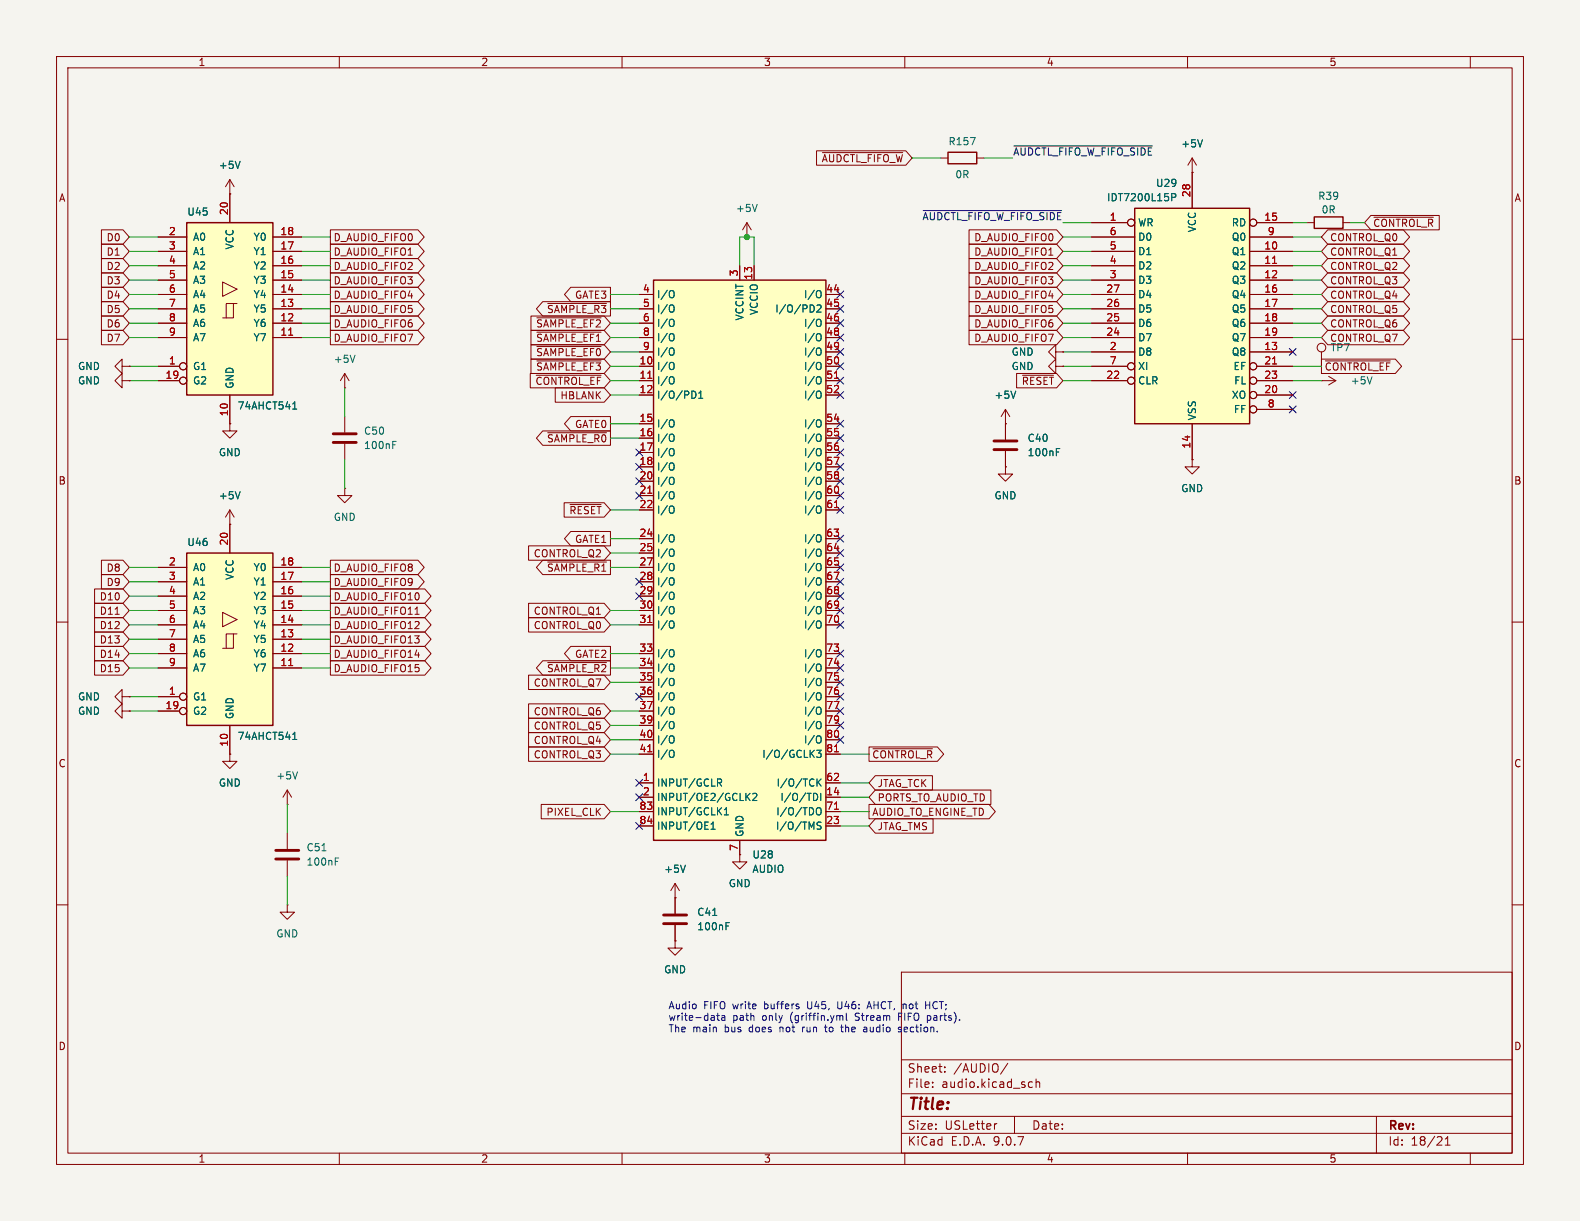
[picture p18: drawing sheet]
<svg xmlns="http://www.w3.org/2000/svg" width="279mm" height="216mm" viewBox="0 0 279 216" stroke-linecap="round" stroke-linejoin="round" font-family="sans-serif">
<defs><g id="words">
<text font-size="2.8" fill="#840000" x="160.4" y="196.8">Title:</text>
<g font-size="2.1" fill="#840000">
<text x="160.4" y="189.9">Sheet:</text>
<text x="168.6" y="189.9">/AUDIO/</text>
<text x="160.4" y="192.6">File:</text>
<text x="166.5" y="192.6">audio.kicad_sch</text>
<text x="160.4" y="202.8">KiCad</text>
<text x="160.4" y="200">Size:</text>
<text x="167.1" y="200">USLetter</text>
<text x="168.1" y="202.8">E.D.A.</text>
<text x="175.7" y="202.8">9.0.7</text>
<text x="182.4" y="200">Date:</text>
<text x="245.4" y="200.2">Rev:</text>
<text x="245.4" y="202.8">Id:</text>
<text x="249.5" y="202.8">18/21</text>
</g>
<g font-size="1.8" fill="#840000">
<text x="35" y="11.9">1</text>
<text x="85" y="11.9">2</text>
<text x="135" y="11.9">3</text>
<text x="185" y="11.9">4</text>
<text x="235" y="11.9">5</text>
<text x="145.2" y="28.9">~{AUDCTL_FIFO_W}</text>
<text x="10.3" y="35.9">A</text>
<text x="267.7" y="35.9">A</text>
<text x="242.7" y="40.3">~{CONTROL_R}</text>
<text x="18.7" y="45.4">D1</text>
<text x="18.7" y="42.9">D0</text>
<text x="18.7" y="47.9">D2</text>
<text x="58.9" y="45.4">D_AUDIO_FIFO1</text>
<text x="58.9" y="47.9">D_AUDIO_FIFO2</text>
<text x="58.9" y="42.9">D_AUDIO_FIFO0</text>
<text x="172.2" y="45.4">D_AUDIO_FIFO1</text>
<text x="172.2" y="47.9">D_AUDIO_FIFO2</text>
<text x="172.2" y="42.9">D_AUDIO_FIFO0</text>
<text x="235.1" y="47.9">CONTROL_Q2</text>
<text x="235.1" y="42.9">CONTROL_Q0</text>
<text x="235.1" y="45.4">CONTROL_Q1</text>
<text x="18.7" y="50.5">D3</text>
<text x="18.7" y="53">D4</text>
<text x="58.9" y="53">D_AUDIO_FIFO4</text>
<text x="58.9" y="50.5">D_AUDIO_FIFO3</text>
<text x="101.6" y="53">GATE3</text>
<text x="172.2" y="50.5">D_AUDIO_FIFO3</text>
<text x="172.2" y="53">D_AUDIO_FIFO4</text>
<text x="235.1" y="50.5">CONTROL_Q3</text>
<text x="235.1" y="53">CONTROL_Q4</text>
<text x="18.7" y="55.6">D5</text>
<text x="18.7" y="58.1">D6</text>
<text x="58.9" y="58.1">D_AUDIO_FIFO6</text>
<text x="58.9" y="55.6">D_AUDIO_FIFO5</text>
<text x="94.7" y="58.1">~{SAMPLE_EF2}</text>
<text x="96.6" y="55.6">~{SAMPLE_R3}</text>
<text x="172.2" y="58.1">D_AUDIO_FIFO6</text>
<text x="172.2" y="55.6">D_AUDIO_FIFO5</text>
<text x="235.1" y="58.1">CONTROL_Q6</text>
<text x="235.1" y="55.6">CONTROL_Q5</text>
<text x="18.7" y="60.6">D7</text>
<text x="58.9" y="60.6">D_AUDIO_FIFO7</text>
<text x="94.7" y="65.7">~{SAMPLE_EF3}</text>
<text x="94.7" y="63.2">~{SAMPLE_EF0}</text>
<text x="94.7" y="60.6">~{SAMPLE_EF1}</text>
<text x="172.2" y="60.6">D_AUDIO_FIFO7</text>
<text x="234.2" y="65.7">~{CONTROL_EF}</text>
<text x="235.1" y="60.6">CONTROL_Q7</text>
<text x="94.6" y="68.3">~{CONTROL_EF}</text>
<text x="99" y="70.8">HBLANK</text>
<text x="180.6" y="68.3">~{RESET}</text>
<text x="101.6" y="75.9">GATE0</text>
<text x="96.6" y="78.4">~{SAMPLE_R0}</text>
<text x="10.3" y="85.9">B</text>
<text x="267.7" y="85.9">B</text>
<text x="100.6" y="91.1">~{RESET}</text>
<text x="18.7" y="101.3">D8</text>
<text x="58.9" y="101.3">D_AUDIO_FIFO8</text>
<text x="94.3" y="98.7">CONTROL_Q2</text>
<text x="96.6" y="101.3">~{SAMPLE_R1}</text>
<text x="101.6" y="96.2">GATE1</text>
<text x="17.5" y="106.4">D10</text>
<text x="18.7" y="103.8">D9</text>
<text x="58.9" y="103.8">D_AUDIO_FIFO9</text>
<text x="58.9" y="106.4">D_AUDIO_FIFO10</text>
<text x="17.5" y="108.9">D11</text>
<text x="17.5" y="111.4">D12</text>
<text x="17.5" y="114">D13</text>
<text x="58.9" y="108.9">D_AUDIO_FIFO11</text>
<text x="58.9" y="111.4">D_AUDIO_FIFO12</text>
<text x="58.9" y="114">D_AUDIO_FIFO13</text>
<text x="94.3" y="108.9">CONTROL_Q1</text>
<text x="94.3" y="111.4">CONTROL_Q0</text>
<text x="17.5" y="116.5">D14</text>
<text x="17.5" y="119.1">D15</text>
<text x="58.9" y="119.1">D_AUDIO_FIFO15</text>
<text x="58.9" y="116.5">D_AUDIO_FIFO14</text>
<text x="96.6" y="119.1">~{SAMPLE_R2}</text>
<text x="101.6" y="116.5">GATE2</text>
<text x="94.3" y="121.6">CONTROL_Q7</text>
<text x="94.3" y="129.2">CONTROL_Q5</text>
<text x="94.3" y="131.8">CONTROL_Q4</text>
<text x="94.3" y="126.7">CONTROL_Q6</text>
<text x="10.3" y="135.9">C</text>
<text x="94.3" y="134.3">CONTROL_Q3</text>
<text x="154.1" y="134.3">~{CONTROL_R}</text>
<text x="267.7" y="135.9">C</text>
<text x="155.1" y="139.4">JTAG_TCK</text>
<text x="155.1" y="141.9">PORTS_TO_AUDIO_TD</text>
<text x="96.5" y="144.5">PIXEL_CLK</text>
<text x="154.1" y="144.5">AUDIO_TO_ENGINE_TD</text>
<text x="155.1" y="147">JTAG_TMS</text>
<text x="10.3" y="185.9">D</text>
<text x="267.7" y="185.9">D</text>
<text x="35" y="205.8">1</text>
<text x="85" y="205.8">2</text>
<text x="135" y="205.8">3</text>
<text x="185" y="205.8">4</text>
<text x="235" y="205.8">5</text>
</g>
<g font-size="1.8" fill="#006464">
<text x="167.6" y="25.9">R157</text>
<text x="208.8" y="26.3">+5V</text>
<text x="38.6" y="30.1">+5V</text>
<text x="168.8" y="31.7">0R</text>
<text x="195.7" y="35.8">IDT7200L15P</text>
<text x="204.3" y="33.2">U29</text>
<text x="233" y="35.5">R39</text>
<text x="33" y="38.3">U45</text>
<text x="130" y="37.7">+5V</text>
<text x="201.2" y="40.2">WR</text>
<text x="211.7" y="41.2" transform="rotate(-90 211.7 41.2)">VCC</text>
<text x="217.7" y="40.2">RD</text>
<text x="233.6" y="37.9">0R</text>
<text x="34" y="42.8">A0</text>
<text x="34" y="45.3">A1</text>
<text x="34" y="47.9">A2</text>
<text x="41.5" y="44.2" transform="rotate(-90 41.5 44.2)">VCC</text>
<text x="44.7" y="42.8">Y0</text>
<text x="44.7" y="45.3">Y1</text>
<text x="44.7" y="47.9">Y2</text>
<text x="201.2" y="42.8">D0</text>
<text x="201.2" y="45.3">D1</text>
<text x="201.2" y="47.9">D2</text>
<text x="217.7" y="42.8">Q0</text>
<text x="217.7" y="45.3">Q1</text>
<text x="217.7" y="47.9">Q2</text>
<text x="34" y="50.4">A3</text>
<text x="34" y="52.9">A4</text>
<text x="44.7" y="50.4">Y3</text>
<text x="44.7" y="52.9">Y4</text>
<text x="116.1" y="52.9">I/O</text>
<text x="142.1" y="52.9">I/O</text>
<text x="201.2" y="50.4">D3</text>
<text x="201.2" y="52.9">D4</text>
<text x="217.7" y="50.4">Q3</text>
<text x="217.7" y="52.9">Q4</text>
<text x="34" y="55.5">A5</text>
<text x="34" y="58">A6</text>
<text x="44.7" y="55.5">Y5</text>
<text x="44.7" y="58">Y6</text>
<text x="116.1" y="55.5">I/O</text>
<text x="116.1" y="58">I/O</text>
<text x="131.7" y="56.8" transform="rotate(-90 131.7 56.8)">VCCINT</text>
<text x="134.2" y="55.8" transform="rotate(-90 134.2 55.8)">VCCIO</text>
<text x="137" y="55.5">I/O/PD2</text>
<text x="142.1" y="58">I/O</text>
<text x="201.2" y="55.5">D5</text>
<text x="201.2" y="58">D6</text>
<text x="217.7" y="55.5">Q5</text>
<text x="217.7" y="58">Q6</text>
<text x="13.7" y="65.6">GND</text>
<text x="34" y="60.6">A7</text>
<text x="34" y="65.6">G1</text>
<text x="44.7" y="60.6">Y7</text>
<text x="58.9" y="64.4">+5V</text>
<text x="116.1" y="60.6">I/O</text>
<text x="116.1" y="63.1">I/O</text>
<text x="116.1" y="65.6">I/O</text>
<text x="142.1" y="60.6">I/O</text>
<text x="142.1" y="63.1">I/O</text>
<text x="142.1" y="65.6">I/O</text>
<text x="178.8" y="63.1">GND</text>
<text x="178.8" y="65.6">GND</text>
<text x="201.2" y="60.6">D7</text>
<text x="201.2" y="63.1">D8</text>
<text x="201.2" y="65.6">XI</text>
<text x="217.7" y="60.6">Q7</text>
<text x="217.7" y="63.1">Q8</text>
<text x="218" y="65.6">EF</text>
<text x="235.2" y="62.3">TP7</text>
<text x="13.7" y="68.2">GND</text>
<text x="34" y="68.2">G2</text>
<text x="41.5" y="68.8" transform="rotate(-90 41.5 68.8)">GND</text>
<text x="116.1" y="68.2">I/O</text>
<text x="116.1" y="70.7">I/O/PD1</text>
<text x="142.1" y="68.2">I/O</text>
<text x="142.1" y="70.7">I/O</text>
<text x="175.8" y="70.7">+5V</text>
<text x="201.2" y="68.2">CLR</text>
<text x="217.7" y="70.7">XO</text>
<text x="218.2" y="68.2">FL</text>
<text x="238.8" y="68.2">+5V</text>
<text x="41.9" y="72.6">74AHCT541</text>
<text x="64.3" y="77.1">C50</text>
<text x="116.1" y="75.8">I/O</text>
<text x="142.1" y="75.8">I/O</text>
<text x="211.7" y="74.4" transform="rotate(-90 211.7 74.4)">VSS</text>
<text x="218.1" y="73.3">FF</text>
<text x="38.6" y="80.9">GND</text>
<text x="64.3" y="79.6">100nF</text>
<text x="116.1" y="78.3">I/O</text>
<text x="116.1" y="80.9">I/O</text>
<text x="116.1" y="83.4">I/O</text>
<text x="142.1" y="78.3">I/O</text>
<text x="142.1" y="80.9">I/O</text>
<text x="142.1" y="83.4">I/O</text>
<text x="181.6" y="80.9">100nF</text>
<text x="181.6" y="78.3">C40</text>
<text x="38.6" y="88.5">+5V</text>
<text x="116.1" y="86">I/O</text>
<text x="116.1" y="88.5">I/O</text>
<text x="142.1" y="86">I/O</text>
<text x="142.1" y="88.5">I/O</text>
<text x="175.8" y="88.5">GND</text>
<text x="208.8" y="87.2">GND</text>
<text x="58.9" y="92.3">GND</text>
<text x="116.1" y="91">I/O</text>
<text x="142.1" y="91">I/O</text>
<text x="33" y="96.7">U46</text>
<text x="34" y="101.2">A0</text>
<text x="44.7" y="101.2">Y0</text>
<text x="116.1" y="96.1">I/O</text>
<text x="116.1" y="98.7">I/O</text>
<text x="116.1" y="101.2">I/O</text>
<text x="142.1" y="96.1">I/O</text>
<text x="142.1" y="98.7">I/O</text>
<text x="142.1" y="101.2">I/O</text>
<text x="34" y="103.7">A1</text>
<text x="34" y="106.3">A2</text>
<text x="41.5" y="102.6" transform="rotate(-90 41.5 102.6)">VCC</text>
<text x="44.7" y="103.7">Y1</text>
<text x="44.7" y="106.3">Y2</text>
<text x="116.1" y="103.7">I/O</text>
<text x="116.1" y="106.3">I/O</text>
<text x="142.1" y="103.7">I/O</text>
<text x="142.1" y="106.3">I/O</text>
<text x="34" y="108.8">A3</text>
<text x="34" y="111.4">A4</text>
<text x="34" y="113.9">A5</text>
<text x="44.7" y="108.8">Y3</text>
<text x="44.7" y="111.4">Y4</text>
<text x="44.7" y="113.9">Y5</text>
<text x="116.1" y="108.8">I/O</text>
<text x="116.1" y="111.4">I/O</text>
<text x="142.1" y="108.8">I/O</text>
<text x="142.1" y="111.4">I/O</text>
<text x="34" y="116.4">A6</text>
<text x="34" y="119">A7</text>
<text x="44.7" y="116.4">Y6</text>
<text x="44.7" y="119">Y7</text>
<text x="116.1" y="116.4">I/O</text>
<text x="116.1" y="119">I/O</text>
<text x="142.1" y="116.4">I/O</text>
<text x="142.1" y="119">I/O</text>
<text x="13.7" y="124.1">GND</text>
<text x="34" y="124.1">G1</text>
<text x="116.1" y="121.5">I/O</text>
<text x="116.1" y="124.1">I/O</text>
<text x="142.1" y="121.5">I/O</text>
<text x="142.1" y="124.1">I/O</text>
<text x="13.7" y="126.6">GND</text>
<text x="34" y="126.6">G2</text>
<text x="41.5" y="127.3" transform="rotate(-90 41.5 127.3)">GND</text>
<text x="41.9" y="131">74AHCT541</text>
<text x="116.1" y="126.6">I/O</text>
<text x="116.1" y="129.1">I/O</text>
<text x="116.1" y="131.7">I/O</text>
<text x="142.1" y="126.6">I/O</text>
<text x="142.1" y="129.1">I/O</text>
<text x="142.1" y="131.7">I/O</text>
<text x="116.1" y="134.2">I/O</text>
<text x="134.7" y="134.2">I/O/GCLK3</text>
<text x="38.6" y="139.3">GND</text>
<text x="48.8" y="138">+5V</text>
<text x="116.1" y="139.3">INPUT/GCLR</text>
<text x="116.1" y="141.8">INPUT/OE2/GCLK2</text>
<text x="137.2" y="139.3">I/O/TCK</text>
<text x="137.9" y="141.8">I/O/TDI</text>
<text x="116.1" y="144.4">INPUT/GCLK1</text>
<text x="116.1" y="146.9">INPUT/OE1</text>
<text x="131.7" y="148.1" transform="rotate(-90 131.7 148.1)">GND</text>
<text x="137.1" y="146.9">I/O/TMS</text>
<text x="137.2" y="144.4">I/O/TDO</text>
<text x="54.1" y="153.3">100nF</text>
<text x="54.1" y="150.7">C51</text>
<text x="117.3" y="154.5">+5V</text>
<text x="133" y="152">U28</text>
<text x="133" y="154.5">AUDIO</text>
<text x="128.8" y="157.1">GND</text>
<text x="48.8" y="166">GND</text>
<text x="123.2" y="164.7">100nF</text>
<text x="123.2" y="162.2">C41</text>
<text x="117.3" y="172.3">GND</text>
</g>
<g font-size="1.8" fill="#0f0f0f">
<text x="179.1" y="27.6">~{AUDCTL_FIFO_W_FIFO_SIDE}</text>
<text x="163" y="39">~{AUDCTL_FIFO_W_FIFO_SIDE}</text>
</g>
<g font-size="1.8" fill="#a90000">
<text x="210.6" y="35" transform="rotate(-90 210.6 35)">28</text>
<text x="29.8" y="41.7">2</text>
<text x="40.4" y="38.1" transform="rotate(-90 40.4 38.1)">20</text>
<text x="49.5" y="41.7">18</text>
<text x="196.1" y="39.1">1</text>
<text x="196.1" y="41.7">6</text>
<text x="223.5" y="39.1">15</text>
<text x="224.1" y="41.7">9</text>
<text x="29.8" y="44.2">3</text>
<text x="29.8" y="46.7">4</text>
<text x="49.5" y="44.2">17</text>
<text x="49.5" y="46.7">16</text>
<text x="196.1" y="44.2">5</text>
<text x="196.1" y="46.7">4</text>
<text x="223.5" y="44.2">10</text>
<text x="223.5" y="46.7">11</text>
<text x="29.8" y="49.3">5</text>
<text x="29.8" y="51.8">6</text>
<text x="49.5" y="49.3">15</text>
<text x="49.5" y="51.8">14</text>
<text x="113.6" y="51.8">4</text>
<text x="130.6" y="49" transform="rotate(-90 130.6 49)">3</text>
<text x="133.1" y="49.6" transform="rotate(-90 133.1 49.6)">13</text>
<text x="146" y="51.8">44</text>
<text x="195.5" y="51.8">27</text>
<text x="196.1" y="49.3">3</text>
<text x="223.5" y="49.3">12</text>
<text x="223.5" y="51.8">16</text>
<text x="29.8" y="54.4">7</text>
<text x="29.8" y="56.9">8</text>
<text x="29.8" y="59.4">9</text>
<text x="49.5" y="54.4">13</text>
<text x="49.5" y="56.9">12</text>
<text x="49.5" y="59.4">11</text>
<text x="113.6" y="54.4">5</text>
<text x="113.6" y="56.9">6</text>
<text x="113.6" y="59.4">8</text>
<text x="146" y="54.4">45</text>
<text x="146" y="56.9">46</text>
<text x="146" y="59.4">48</text>
<text x="195.5" y="54.4">26</text>
<text x="195.5" y="56.9">25</text>
<text x="195.5" y="59.4">24</text>
<text x="223.5" y="54.4">17</text>
<text x="223.5" y="56.9">18</text>
<text x="223.5" y="59.4">19</text>
<text x="29.8" y="64.5">1</text>
<text x="113" y="64.5">10</text>
<text x="113.6" y="62">9</text>
<text x="146" y="62">49</text>
<text x="146" y="64.5">50</text>
<text x="196.1" y="62">2</text>
<text x="196.1" y="64.5">7</text>
<text x="223.5" y="62">13</text>
<text x="223.5" y="64.5">21</text>
<text x="29.2" y="67.1">19</text>
<text x="113" y="67.1">11</text>
<text x="113" y="69.6">12</text>
<text x="146" y="67.1">51</text>
<text x="146" y="69.6">52</text>
<text x="195.5" y="67.1">22</text>
<text x="223.5" y="67.1">23</text>
<text x="223.5" y="69.6">20</text>
<text x="40.4" y="73.7" transform="rotate(-90 40.4 73.7)">10</text>
<text x="113" y="74.7">15</text>
<text x="113" y="77.2">16</text>
<text x="146" y="74.7">54</text>
<text x="146" y="77.2">55</text>
<text x="224.1" y="72.1">8</text>
<text x="113" y="79.8">17</text>
<text x="113" y="82.3">18</text>
<text x="146" y="79.8">56</text>
<text x="146" y="82.3">57</text>
<text x="210.6" y="79.4" transform="rotate(-90 210.6 79.4)">14</text>
<text x="113" y="84.8">20</text>
<text x="113" y="87.4">21</text>
<text x="113" y="89.9">22</text>
<text x="146" y="84.8">58</text>
<text x="146" y="87.4">60</text>
<text x="146" y="89.9">61</text>
<text x="113" y="95">24</text>
<text x="146" y="95">63</text>
<text x="29.8" y="100.1">2</text>
<text x="40.4" y="96.6" transform="rotate(-90 40.4 96.6)">20</text>
<text x="49.5" y="100.1">18</text>
<text x="113" y="97.5">25</text>
<text x="113" y="100.1">27</text>
<text x="146" y="97.5">64</text>
<text x="146" y="100.1">65</text>
<text x="29.8" y="102.6">3</text>
<text x="29.8" y="105.2">4</text>
<text x="29.8" y="107.7">5</text>
<text x="49.5" y="102.6">17</text>
<text x="49.5" y="105.2">16</text>
<text x="49.5" y="107.7">15</text>
<text x="113" y="102.6">28</text>
<text x="113" y="105.2">29</text>
<text x="113" y="107.7">30</text>
<text x="146" y="102.6">67</text>
<text x="146" y="105.2">68</text>
<text x="146" y="107.7">69</text>
<text x="29.8" y="110.2">6</text>
<text x="29.8" y="112.8">7</text>
<text x="49.5" y="110.2">14</text>
<text x="49.5" y="112.8">13</text>
<text x="113" y="110.2">31</text>
<text x="146" y="110.2">70</text>
<text x="29.8" y="115.3">8</text>
<text x="29.8" y="117.9">9</text>
<text x="49.5" y="115.3">12</text>
<text x="49.5" y="117.9">11</text>
<text x="113" y="115.3">33</text>
<text x="113" y="117.9">34</text>
<text x="146" y="115.3">73</text>
<text x="146" y="117.9">74</text>
<text x="29.2" y="125.5">19</text>
<text x="29.8" y="122.9">1</text>
<text x="113" y="120.4">35</text>
<text x="113" y="122.9">36</text>
<text x="113" y="125.5">37</text>
<text x="146" y="120.4">75</text>
<text x="146" y="122.9">76</text>
<text x="146" y="125.5">77</text>
<text x="113" y="128">39</text>
<text x="113" y="130.6">40</text>
<text x="146" y="128">79</text>
<text x="146" y="130.6">80</text>
<text x="40.4" y="132.1" transform="rotate(-90 40.4 132.1)">10</text>
<text x="113" y="133.1">41</text>
<text x="146" y="133.1">81</text>
<text x="113" y="143.3">83</text>
<text x="113.6" y="138.2">1</text>
<text x="113.6" y="140.7">2</text>
<text x="146" y="138.2">62</text>
<text x="146" y="143.3">71</text>
<text x="146" y="140.7">14</text>
<text x="113" y="145.8">84</text>
<text x="146" y="145.8">23</text>
<text x="130.6" y="150.6" transform="rotate(-90 130.6 150.6)">7</text>
</g>
<g font-size="1.8" fill="#0000c2">
<text x="118.1" y="178.5">Audio</text>
<text x="124.4" y="178.5">FIFO</text>
<text x="129.7" y="178.5">write</text>
<text x="135.4" y="178.5">buffers</text>
<text x="143.2" y="178.5">U45,</text>
<text x="148.8" y="178.5">U46:</text>
<text x="154.3" y="178.5">AHCT,</text>
<text x="160.7" y="178.5">not</text>
<text x="164.9" y="178.5">HCT;</text>
<text x="118.1" y="180.6">write-data</text>
<text x="118.1" y="182.6">The</text>
<text x="122.5" y="182.6">main</text>
<text x="128.3" y="182.6">bus</text>
<text x="129.6" y="180.6">path</text>
<text x="132.7" y="182.6">does</text>
<text x="134.9" y="180.6">only</text>
<text x="138.3" y="182.6">not</text>
<text x="140" y="180.6">(griffin.yml</text>
<text x="142.5" y="182.6">run</text>
<text x="146.8" y="182.6">to</text>
<text x="149.8" y="182.6">the</text>
<text x="151.7" y="180.6">Stream</text>
<text x="154" y="182.6">audio</text>
<text x="159.5" y="180.6">FIFO</text>
<text x="160.3" y="182.6">section.</text>
<text x="164.8" y="180.6">parts).</text>
</g>
</g></defs>
<path d="M0 0h279.4v215.9h-279.4z" fill="#f5f4ef" stroke="#f5f4ef" stroke-width=".18"/>
<g fill="none" stroke="#840000" stroke-width=".18">
<path d="M10 10h259.4v195.9h-259.4zM12 12h255.4v191.9h-255.4zM60 10v2M110 10v2M160 10v2M210 10v2M260 10v2M132.1 39.4l-.8 1.2M132.1 39.4l.7 1.2M132.1 39.4v2.5M166.4 27.9h1.2M172.7 27.9h1.3"/>
<path d="M231.1 39.4h1.3M237.5 39.4h1.3M132.1 41.9h.1M10 60h2M40.6 74.9v1.3h1.3l-1.3 1.3-1.2-1.3h1.2M40.6 74.9h.1M233.7 67.3h.1M233.7 67.3h2.5M233.7 62.2v2.6M234.9 66.5l1.3 .8M236.2 67.3l-1.3 .8M267.4 60h2"/>
<path d="M40.6 92.7h.1M40.6 90.2l-.7 1.2M40.6 90.2l.8 1.2M40.6 90.2v2.5M10 110h2M267.4 110h2M21.6 123.2v-1.3l-1.3 1.3 1.3 1.3v-1.3h1.3M21.6 125.7v-1.2l-1.3 1.2 1.3 1.3v-1.3h1.3M22.9 123.2h.1M22.9 125.7h.1M40.6 133.4v1.2h1.3l-1.3 1.3-1.2-1.3h1.2M40.6 133.4h.1"/>
<path d="M50.8 139.7l-.8 1.3M50.8 139.7l.8 1.3M50.8 139.7v2.5M50.8 142.2h.1M50.8 147.3v2.8M50.8 152.1v2.8M119.4 158.8h.1M119.4 156.2l-.8 1.3M119.4 156.2l.7 1.3M119.4 156.2v2.6M130.8 151.1v1.3h1.3l-1.3 1.3-1.3-1.3h1.3M130.8 151.1h.1"/>
<path d="M10 160h2M50.8 160v1.3h1.3l-1.3 1.3-1.3-1.3h1.3M50.8 160h.1M159.4 171.9h108v32h-108zM267.4 160h2M159.4 197.4h108M159.4 193.4h108M159.4 187.4h108M164.9 192.1v.2M164.9 191.4v.1M167.1 189.4v.2M167.1 188.7v.1"/>
<path d="M176.3 198.7l-.3 .1M178.2 188l-1.3 1.9M179.4 197.4v3M182 192.2h.6M182 191.4h.6M183.2 191.4l.2-.1 .4 .1 .1 .9M183.2 190.8v1.5M243.4 197.4v6.5M60 203.9v2M110 203.9v2M159.4 200.4h108M160 203.9v2"/>
<path d="M210 203.9v2M255.6 202.5h.8M255.6 201.4l.4-.4v1.5M260 203.9v2"/>
<circle cx="233.7" cy="61.5" r=".76"/>
</g>
<path d="M167.6 26.9h5.1v2.1h-5.1zM232.4 38.4h5.1v2h-5.1z" fill="none" stroke="#840000" stroke-width=".25"/>
<path d="M133.9 36.1l-.4 1.3M171.6 24.3h.8l-.5 1.3M242.6 66.6l-.4 1.3M42.5 86.9l-.5 1.3M52.6 136.5l-.4 1.2M56.9 150.4h.8M59.3 152.3h.4M59.3 151.7h.6M121.2 153l-.4 1.2" fill="none" stroke="#006464" stroke-width=".18"/>
<path d="M48.8 150.4h4M48.8 151.9h4" fill="none" stroke="#840000" stroke-width=".51"/>
<path d="M115.6 49.5h30.4v99.1h-30.4z" fill="#ffffc2"/>
<path d="M115.6 49.5h30.4v99.1h-30.4z" fill="none" stroke="#840000" stroke-width=".25"/>
<g fill="none" stroke="#840000" stroke-width=".18">
<path d="M113 54.6h2.6M113 57.2h2.6M113 59.7h2.6M113 52.1h2.6M130.8 47v2.5M133.3 47v2.5M146 54.6h2.6M146 57.2h2.6M146 59.7h2.6M146 52.1h2.6M61 68.6h.1M61 66v2.6"/>
<path d="M61 73.7v2.8M61 78.5v2.8M61 66l-.8 1.3M61 66l.7 1.3M113 62.2h2.6M113 64.8h2.6M113 67.3h2.6M113 69.9h2.6M113 74.9h2.6M113 77.5h2.6M146 62.2h2.6M146 64.8h2.6"/>
<path d="M146 67.3h2.6M146 69.9h2.6M146 74.9h2.6M146 77.5h2.6M61 86.4v1.2h1.2l-1.2 1.3-1.3-1.3h1.3M61 86.4h.1M113 80h2.6M113 82.6h2.6M113 85.1h2.6M113 87.6h2.6M113 90.2h2.6M113 95.3h2.6"/>
<path d="M113 97.8h2.6M146 80h2.6M146 82.6h2.6M146 85.1h2.6M146 87.6h2.6M146 90.2h2.6M146 95.3h2.6M146 97.8h2.6M113 100.3h2.6M113 102.9h2.6M113 105.4h2.6M113 108h2.6"/>
<path d="M113 110.5h2.6M113 115.6h2.6M113 118.1h2.6M146 100.3h2.6M146 102.9h2.6M146 105.4h2.6M146 108h2.6M146 110.5h2.6M146 115.6h2.6M146 118.1h2.6M113 120.7h2.6M113 123.2h2.6"/>
<path d="M113 125.7h2.6M113 128.3h2.6M113 130.8h2.6M113 133.4h2.6M113 138.4h2.6M146 120.7h2.6M146 123.2h2.6M146 125.7h2.6M146 128.3h2.6M146 130.8h2.6M146 133.4h2.6M146 138.4h2.6"/>
<path d="M113 143.5h2.6M113 146.1h2.6M113 141h2.6M119.4 158.8v2.7M130.8 148.6v2.5M146 143.5h2.6M146 146.1h2.6M146 141h2.6M119.4 163.6v2.8"/>
</g>
<g fill="none" stroke="#006464" stroke-width=".18">
<path d="M118.9 51.4h.1a.81 .81 0 0 1-.1 1.2M118.9 53.9l.1 .1a.81 .81 0 0 1-.1 1.2M118.9 56.5h.1a.81 .81 0 0 1-.1 1.2M118.9 59l.1 .1a.81 .81 0 0 1-.1 1.2M143.7 54l.3 .5-.3 .6M144.5 54l.5-.1 .2 .4-.8 .9h.8M144.9 51.4h.1a.81 .81 0 0 1-.1 1.2M144.9 56.5h.1a.81 .81 0 0 1-.1 1.2M144.9 59l.1 .1a.81 .81 0 0 1-.1 1.2M62.8 62.8l-.4 1.3M69.5 78.7h.4M69.5 78h.6"/>
<path d="M118.9 61.5l.1 .1a.81 .81 0 0 1-.1 1.2M118.9 64.1h.1a.81 .81 0 0 1-.1 1.2M118.9 66.6l.1 .1a.81 .81 0 0 1-.1 1.2M118.9 74.2l.1 .1a.81 .81 0 0 1-.1 1.2M118.9 76.8h.1a.81 .81 0 0 1-.1 1.2M118.9 79.3l.1 .1a.81 .81 0 0 1-.1 1.2M122.3 69.2a.64 .64 0 0 1 .8 .6 .64 .64 0 0 1-.8 .6M123.6 70.4h.7M123.6 69.5l.3-.3v1.2M144.9 61.5l.1 .1a.81 .81 0 0 1-.1 1.2M144.9 64.1h.1a.81 .81 0 0 1-.1 1.2M144.9 66.6l.1 .1a.81 .81 0 0 1-.1 1.2"/>
<path d="M144.9 69.2h.1a.81 .81 0 0 1-.1 1.2M144.9 74.2l.1 .1a.81 .81 0 0 1-.1 1.2M144.9 76.8h.1a.81 .81 0 0 1-.1 1.2M144.9 79.3l.1 .1a.81 .81 0 0 1-.1 1.2M118.9 81.9h.1a.81 .81 0 0 1-.1 1.2M118.9 84.4l.1 .1a.81 .81 0 0 1-.1 1.2M118.9 86.9l.1 .1a.81 .81 0 0 1-.1 1.2M118.9 89.5h.1a.81 .81 0 0 1-.1 1.2M118.9 94.6h.1a.81 .81 0 0 1-.1 1.2M118.9 97.1l.1 .1a.81 .81 0 0 1-.1 1.2M118.9 99.6l.1 .1a.81 .81 0 0 1-.1 1.2M144.9 81.9h.1a.81 .81 0 0 1-.1 1.2"/>
<path d="M144.9 84.4l.1 .1a.81 .81 0 0 1-.1 1.2M144.9 86.9l.1 .1a.81 .81 0 0 1-.1 1.2M144.9 89.5h.1a.81 .81 0 0 1-.1 1.2M144.9 94.6h.1a.81 .81 0 0 1-.1 1.2M144.9 97.1l.1 .1a.81 .81 0 0 1-.1 1.2M144.9 99.6l.1 .1a.81 .81 0 0 1-.1 1.2M118.9 102.2h.1a.81 .81 0 0 1-.1 1.2M118.9 104.7l.1 .1a.81 .81 0 0 1-.1 1.2M118.9 107.3h.1a.81 .81 0 0 1-.1 1.2M118.9 109.8l.1 .1a.81 .81 0 0 1-.1 1.2M118.9 114.9h.1a.81 .81 0 0 1-.1 1.2M118.9 117.4l.1 .1a.81 .81 0 0 1-.1 1.2"/>
<path d="M118.9 120h.1a.81 .81 0 0 1-.1 1.2M144.9 102.2h.1a.81 .81 0 0 1-.1 1.2M144.9 104.7l.1 .1a.81 .81 0 0 1-.1 1.2M144.9 107.3h.1a.81 .81 0 0 1-.1 1.2M144.9 109.8l.1 .1a.81 .81 0 0 1-.1 1.2M144.9 114.9h.1a.81 .81 0 0 1-.1 1.2M144.9 117.4l.1 .1a.81 .81 0 0 1-.1 1.2M144.9 120h.1a.81 .81 0 0 1-.1 1.2M118.9 122.5l.1 .1a.81 .81 0 0 1-.1 1.2M118.9 125l.1 .1a.81 .81 0 0 1-.1 1.2M118.9 127.6h.1a.81 .81 0 0 1-.1 1.2M118.9 130.1l.1 .1a.81 .81 0 0 1-.1 1.2"/>
<path d="M118.9 132.7h.1a.81 .81 0 0 1-.1 1.2M126.9 137.7h.5l.2 .3-.1 .3-.6 .1M127.2 138.4l.4 .6M143.4 133.2l.6 .7M144 132.7l-.7 .7M144.4 132.7h.8l-.4 .4 .3 .2v.5l-.1 .1-.6-.1M144.5 137.7v1.3M144.7 138.3l.5 .7M144.9 122.5l.1 .1a.81 .81 0 0 1-.1 1.2M144.9 125l.1 .1a.81 .81 0 0 1-.1 1.2M144.9 127.6h.1a.81 .81 0 0 1-.1 1.2M144.9 130.1l.1 .1a.81 .81 0 0 1-.1 1.2"/>
<path d="M145.2 137.7l-.7 .8M125.7 146.6h.8M125.7 145.7l.4-.3v1.2M128.1 144.1h.7M128.1 143.2l.4-.4v1.3M132.1 140.8l.5 .7M132.6 140.3l-.7 .7M133.1 140.4l.5-.1 .2 .3-.7 .9h.7M143.9 140.3a.64 .64 0 0 1 .7 .6 .64 .64 0 0 1-.7 .6M144.4 143l.3-.2a.43 .43 0 0 1 .5 .4v.5a.42 .42 0 0 1-.4 .4 .42 .42 0 0 1-.4-.4zM145.1 140.3v1.2M145.2 145.4h-.5l-.2 .1v.3l.6 .3 .1 .3-.2 .2h-.5"/>
<path d="M126 161.9h.7M128.4 163.7h.4M128.4 163.1h.6"/>
</g>
<path d="M114.5 66.9h.8M147.6 66.9h.7M114.5 87.2h.8M147.6 89.8h.7M114.5 110.1h.8M114.5 132.9h.8M147.6 132.9h.7M147.6 143.1h.7" fill="none" stroke="#a90000" stroke-width=".18"/>
<path d="M58.9 76.7h4.1M58.9 78.2h4.1M117.3 161.8h4.1M117.3 163.3h4.1" fill="none" stroke="#840000" stroke-width=".51"/>
<path d="M33 97.8h15.3v30.5h-15.3z" fill="#ffffc2"/>
<g fill="none" stroke="#840000" stroke-width=".18">
<path d="M21.6 67.3v-1.3l-1.3 1.3 1.3 1.3v-1.3h1.3M21.6 64.8v-1.3l-1.3 1.3 1.3 1.2v-1.2h1.3M22.9 67.3h.1M22.9 64.8h.1M177.8 74.9h.1M177.8 72.4v5.3M177.8 79.8v2.8M177.8 72.4l-.8 1.3M177.8 72.4l.8 1.3M186.7 62.2v-1.2l-1.3 1.2 1.3 1.3v-1.3h1.3M186.7 64.8v-1.3l-1.3 1.3 1.3 1.2v-1.2h1.3M188 62.2h.1"/>
<path d="M188 64.8h.1M40.6 92.7v5.1M177.8 82.6v1.2h1.3l-1.3 1.3-1.3-1.3h1.3M177.8 82.6h.1M27.9 100.3h5.1M27.9 102.9h5.1M27.9 105.4h5.1M27.9 108h5.1M27.9 110.5h5.1M27.9 113h5.1M27.9 115.6h5.1M27.9 118.1h5.1"/>
<path d="M39.4 108.3l2.5 1.3-2.5 1.2zM41.3 112.1h-1.3v2.5M41.9 112.1h-.6v2.5h-1.9M48.3 100.3h5M48.3 102.9h5M48.3 105.4h5M48.3 108h5M48.3 110.5h5M48.3 113h5M48.3 115.6h5M48.3 118.1h5M27.9 123.2h3.8"/>
<path d="M27.9 125.7h3.8M40.6 128.3v5.1M119.4 166.4v1.2h1.2l-1.2 1.3-1.3-1.3h1.3M119.4 166.4h.1"/>
<circle cx="32.4" cy="125.7" r=".63"/>
<circle cx="32.4" cy="123.2" r=".63"/>
</g>
<path d="M33 97.8h15.3v30.5h-15.3z" fill="none" stroke="#840000" stroke-width=".25"/>
<path d="M51 117.7h.8" fill="none" stroke="#a90000" stroke-width=".18"/>
<path d="M179.6 69.2l-.4 1.2M186.8 79.9h.4M186.8 79.3h.6M51.8 130.8h.7M51.9 129.8l.2-.3v1.3" fill="none" stroke="#006464" stroke-width=".18"/>
<path d="M175.8 78h4M175.8 79.5h4" fill="none" stroke="#840000" stroke-width=".51"/>
<path d="M200.7 36.8h20.3v38.1h-20.3z" fill="#ffffc2"/>
<path d="M200.7 36.8h20.3v38.1h-20.3z" fill="none" stroke="#840000" stroke-width=".25"/>
<g fill="none" stroke="#840000" stroke-width=".18">
<path d="M193 39.4h6.4M210.8 30.5h.1M210.8 27.9v8.9M210.8 27.9l-.7 1.3M210.8 27.9l.8 1.3M222.2 39.4h6.4M193 41.9h7.7M193 44.5h7.7M193 47h7.7M193 49.5h7.7M193 52.1h7.7M193 54.6h7.7"/>
<path d="M193 57.2h7.7M193 59.7h7.7M221 41.9h7.6M221 44.5h7.6M221 47h7.6M221 49.5h7.6M221 52.1h7.6M221 54.6h7.6M221 57.2h7.6M221 59.7h7.6M193 62.2h7.7M193 64.8h6.4"/>
<path d="M193 67.3h6.4M210.8 74.9v6.4M221 62.2h7.6M222.2 64.8h6.4M222.2 67.3h6.4M222.2 69.9h6.4M222.2 72.4h6.4M210.8 81.3v1.3h1.3l-1.3 1.2-1.3-1.2h1.3M210.8 81.3h.1"/>
<circle cx="200" cy="39.4" r=".63"/>
<circle cx="221.6" cy="39.4" r=".63"/>
<circle cx="200" cy="64.8" r=".63"/>
<circle cx="200" cy="67.3" r=".63"/>
<circle cx="221.6" cy="69.8" r=".63"/>
<circle cx="221.6" cy="72.4" r=".63"/>
<circle cx="221.6" cy="64.8" r=".63"/>
<circle cx="221.6" cy="67.3" r=".63"/>
</g>
<path d="M225 46.6h.8M225 64.4h.8" fill="none" stroke="#a90000" stroke-width=".18"/>
<path d="M207.2 34.9l.6-.1 .1-.1v-.3l-.7-.2v1.3M212.6 24.7l-.4 1.3" fill="none" stroke="#006464" stroke-width=".18"/>
<path d="M33 39.4h15.3v30.5h-15.3z" fill="#ffffc2"/>
<g fill="none" stroke="#840000" stroke-width=".18">
<path d="M40.6 34.3h.1M40.6 31.8v7.6M40.6 31.8l-.7 1.2M40.6 31.8l.8 1.2M144.4 26.7h15.8l1.1 1.2-1.1 1.3h-15.8zM145.4 27h14.2M193 39.4h6.4M210.8 30.5h.1M210.8 30.5v6.3M222.2 39.4h6.4M242.4 38.1h12.1v2.5h-12.1l-1.1-1.2zM243 38.4h10.5"/>
<path d="M17.9 43.2h3.8l1.2 1.3-1.2 1.2h-3.8zM17.9 48.3h3.8l1.2 1.2-1.2 1.3h-3.8zM17.9 40.6h3.8l1.2 1.3-1.2 1.3h-3.8zM17.9 45.7h3.8l1.2 1.3-1.2 1.3h-3.8zM17.9 53.3h3.8l1.2 1.3-1.2 1.3h-3.8zM17.9 50.8h3.8l1.2 1.3-1.2 1.2h-3.8zM17.9 55.9h3.8l1.2 1.3-1.2 1.2h-3.8zM17.9 58.4h3.8l1.2 1.3-1.2 1.3h-3.8zM27.9 41.9h5.1M27.9 44.5h5.1M27.9 47h5.1M27.9 49.5h5.1"/>
<path d="M27.9 52.1h5.1M27.9 54.6h5.1M27.9 57.2h5.1M27.9 59.7h5.1M39.4 49.9l2.5 1.2-2.5 1.3zM41.3 53.7h-1.3v2.5M41.9 53.7h-.6v2.5h-1.9M48.3 41.9h5M48.3 44.5h5M48.3 47h5M48.3 49.5h5M48.3 52.1h5"/>
<path d="M48.3 54.6h5M48.3 57.2h5M48.3 59.7h5M58.4 58.4h15.5l1.1 1.3-1.1 1.3h-15.5zM58.4 55.9h15.5l1.1 1.3-1.1 1.2h-15.5zM58.4 53.3h15.5l1.1 1.3-1.1 1.3h-15.5zM58.4 43.2h15.5l1.1 1.3-1.1 1.2h-15.5zM58.4 45.7h15.5l1.1 1.3-1.1 1.3h-15.5zM58.4 40.6h15.5l1.1 1.3-1.1 1.3h-15.5zM58.4 50.8h15.5l1.1 1.3-1.1 1.2h-15.5zM58.4 48.3h15.5l1.1 1.2-1.1 1.3h-15.5zM93.9 58.4h12.9l1.1 1.3-1.1 1.3h-12.9z"/>
<path d="M93.9 55.9h12.9l1.1 1.3-1.1 1.2h-12.9zM94.9 58.7h11.4M94.9 56.2h11.4M96 53.3h11.9v2.6h-11.9l-1.1-1.3zM96.9 53.7h10.3M100.9 50.8h7v2.5h-7l-1.1-1.2zM113 52.1h2.6M113 54.6h2.6M113 57.2h2.6M113 59.7h2.6M130.8 47v2.5M133.3 47v2.5"/>
<path d="M146 52.1h2.6M146 54.6h2.6M146 57.2h2.6M146 59.7h2.6M171.4 55.9h15.4l1.2 1.3-1.2 1.2h-15.4zM171.4 58.4h15.4l1.2 1.3-1.2 1.3h-15.4zM171.4 48.3h15.4l1.2 1.2-1.2 1.3h-15.4zM171.4 43.2h15.4l1.2 1.3-1.2 1.2h-15.4zM171.4 53.3h15.4l1.2 1.3-1.2 1.3h-15.4zM171.4 45.7h15.4l1.2 1.3-1.2 1.3h-15.4zM171.4 50.8h15.4l1.2 1.3-1.2 1.2h-15.4zM171.4 40.6h15.4l1.2 1.3-1.2 1.3h-15.4z"/>
<path d="M193 41.9h7.7M193 44.5h7.7M193 47h7.7M193 49.5h7.7M193 52.1h7.7M193 54.6h7.7M193 57.2h7.7M193 59.7h7.7M221 41.9h7.6M221 44.5h7.6M221 47h7.6M221 49.5h7.6"/>
<path d="M221 52.1h7.6M221 54.6h7.6M221 57.2h7.6M221 59.7h7.6M234.8 45.7h13.4l1.1 1.3-1.1 1.3h-13.4l-1.1-1.3zM234.8 40.6h13.4l1.1 1.3-1.1 1.3h-13.4l-1.1-1.3zM234.8 43.2h13.4l1.1 1.3-1.1 1.2h-13.4l-1.1-1.2zM234.8 48.3h13.4l1.1 1.2-1.1 1.3h-13.4l-1.1-1.3zM234.8 58.4h13.4l1.1 1.3-1.1 1.3h-13.4l-1.1-1.3zM234.8 55.9h13.4l1.1 1.3-1.1 1.2h-13.4l-1.1-1.2zM234.8 53.3h13.4l1.1 1.3-1.1 1.3h-13.4l-1.1-1.3zM234.8 50.8h13.4l1.1 1.3-1.1 1.2h-13.4l-1.1-1.2z"/>
<path d="M22.9 64.8h.1M22.9 67.3h.1M27.9 64.8h3.8M27.9 67.3h3.8M40.6 74.9h.1M40.6 69.9v5M93.8 66h13l1.1 1.3-1.1 1.3h-13zM93.9 63.5h12.9l1.1 1.3-1.1 1.2h-12.9zM93.9 61h12.9l1.1 1.2-1.1 1.3h-12.9zM94.8 66.4h11.5M94.9 63.8h11.4M94.9 61.3h11.4"/>
<path d="M96 76.2h11.9v2.5h-11.9l-1.1-1.2zM96.9 76.5h10.3M98.2 68.6h8.6l1.1 1.3-1.1 1.2h-8.6zM100.9 73.7h7v2.5h-7l-1.1-1.3zM113 64.8h2.6M113 67.3h2.6M113 62.2h2.6M113 69.9h2.6M113 74.9h2.6M113 77.5h2.6M146 64.8h2.6M146 67.3h2.6"/>
<path d="M146 62.2h2.6M146 69.9h2.6M146 74.9h2.6M146 77.5h2.6M177.8 74.9h.1M177.8 74.9v2.8M177.8 79.8v2.8M179.8 66h7l1.2 1.3-1.2 1.3h-7zM180.8 66.4h5.5M188 64.8h.1M188 62.2h.1M193 64.8h6.4"/>
<path d="M193 67.3h6.4M193 62.2h7.7M210.8 74.9v6.4M221 62.2h7.6M222.2 64.8h6.4M222.2 67.3h6.4M222.2 69.9h6.4M222.2 72.4h6.4M233.7 63.5h13l1.2 1.3-1.2 1.2h-13zM234.4 63.8h11.5M17.9 99.1h3.8l1.2 1.2-1.2 1.3h-3.8zM40.6 92.7h.1"/>
<path d="M40.6 92.7v5.1M58.4 99.1h15.5l1.1 1.2-1.1 1.3h-15.5zM93.5 96.5h13.3l1.1 1.3-1.1 1.3h-13.3zM96 99.1h11.9v2.5h-11.9l-1.1-1.3zM96.9 99.4h10.3M99.8 88.9h7l1.1 1.3-1.1 1.2h-7zM100.8 89.2h5.5M100.9 94h7v2.5h-7l-1.1-1.2zM113 80h2.6M113 82.6h2.6M113 85.1h2.6M113 87.6h2.6"/>
<path d="M113 90.2h2.6M113 95.3h2.6M113 97.8h2.6M146 80h2.6M146 82.6h2.6M146 85.1h2.6M146 87.6h2.6M146 90.2h2.6M146 95.3h2.6M146 97.8h2.6M177.8 82.6h.1M210.8 81.3h.1"/>
<path d="M16.7 106.7h5l1.2 1.3-1.2 1.2h-5zM16.7 109.2h5l1.2 1.3-1.2 1.3h-5zM16.7 111.8h5l1.2 1.2-1.2 1.3h-5zM16.7 104.1h5l1.2 1.3-1.2 1.3h-5zM16.7 114.3h5l1.2 1.3-1.2 1.2h-5zM16.7 116.8h5l1.2 1.3-1.2 1.3h-5zM17.9 101.6h3.8l1.2 1.3-1.2 1.2h-3.8zM20.4 108.6h.7M27.9 100.3h5.1M27.9 102.9h5.1M27.9 105.4h5.1M27.9 108h5.1"/>
<path d="M27.9 110.5h5.1M27.9 113h5.1M27.9 115.6h5.1M27.9 118.1h5.1M48.3 100.3h5M48.3 102.9h5M48.3 105.4h5M48.3 108h5M48.3 110.5h5M48.3 113h5M48.3 115.6h5M48.3 118.1h5"/>
<path d="M58.4 106.7h16.7l1.1 1.3-1.1 1.2h-16.7zM58.4 109.2h16.7l1.1 1.3-1.1 1.3h-16.7zM58.4 101.6h15.5l1.1 1.3-1.1 1.2h-15.5zM58.4 116.8h16.7l1.1 1.3-1.1 1.3h-16.7zM58.4 111.8h16.7l1.1 1.2-1.1 1.3h-16.7zM58.4 114.3h16.7l1.1 1.3-1.1 1.2h-16.7zM58.4 104.1h16.7l1.1 1.3-1.1 1.3h-16.7zM73.4 108.6h.7M93.5 119.4h13.3l1.1 1.3-1.1 1.2h-13.3zM93.5 106.7h13.3l1.1 1.3-1.1 1.2h-13.3zM93.5 109.2h13.3l1.1 1.3-1.1 1.3h-13.3zM96 116.8h11.9v2.6h-11.9l-1.1-1.3z"/>
<path d="M96.9 117.2h10.3M100.9 114.3h7v2.5h-7l-1.1-1.2zM113 100.3h2.6M113 102.9h2.6M113 105.4h2.6M113 108h2.6M113 110.5h2.6M113 115.6h2.6M113 118.1h2.6M146 100.3h2.6M146 102.9h2.6M146 105.4h2.6"/>
<path d="M146 108h2.6M146 110.5h2.6M146 115.6h2.6M146 118.1h2.6M22.9 123.2h.1M22.9 125.7h.1M27.9 123.2h3.8M27.9 125.7h3.8M40.6 133.4h.1M40.6 128.3v5.1M93.5 127h13.3l1.1 1.3-1.1 1.2h-13.3zM93.5 129.5h13.3l1.1 1.3-1.1 1.3h-13.3z"/>
<path d="M93.5 132.1h13.3l1.1 1.3-1.1 1.2h-13.3zM93.5 124.5h13.3l1.1 1.2-1.1 1.3h-13.3zM113 123.2h2.6M113 125.7h2.6M113 120.7h2.6M113 128.3h2.6M113 130.8h2.6M113 133.4h2.6M113 138.4h2.6M146 123.2h2.6M146 125.7h2.6M146 120.7h2.6"/>
<path d="M146 128.3h2.6M146 130.8h2.6M146 133.4h2.6M146 138.4h2.6M153.7 132.1h12.1l1.1 1.3-1.1 1.2h-12.1zM154.4 132.4h10.5M154.8 137.2h10.1v2.5h-10.1l-1.1-1.3zM154.8 139.7h20.4v2.5h-20.4l-1.1-1.2zM95.7 142.2h11.1l1.1 1.3-1.1 1.3h-11.1zM113 143.5h2.6M113 146.1h2.6M113 141h2.6"/>
<path d="M119.4 158.8h.1M119.4 158.8v2.7M130.8 151.1h.1M130.8 148.6v2.5M146 143.5h2.6M146 146.1h2.6M146 141h2.6M153.7 142.2h21.2l1.1 1.3-1.1 1.3h-21.2zM154.8 144.8h10.2v2.5h-10.2l-1.1-1.2zM119.4 166.4h.1M119.4 163.6v2.8"/>
<circle cx="200" cy="39.4" r=".63"/>
<circle cx="221.6" cy="39.4" r=".63"/>
<circle cx="32.4" cy="64.8" r=".63"/>
<circle cx="32.4" cy="67.3" r=".63"/>
<circle cx="200" cy="64.8" r=".63"/>
<circle cx="200" cy="67.3" r=".63"/>
<circle cx="221.6" cy="69.8" r=".63"/>
<circle cx="221.6" cy="72.4" r=".63"/>
<circle cx="221.6" cy="64.8" r=".63"/>
<circle cx="221.6" cy="67.3" r=".63"/>
<circle cx="32.4" cy="125.7" r=".63"/>
<circle cx="32.4" cy="123.2" r=".63"/>
</g>
<path d="M33 39.4h15.3v30.5h-15.3z" fill="none" stroke="#840000" stroke-width=".25"/>
<path d="M51 59.3h.8M225 46.6h.8M114.5 66.9h.8M147.6 66.9h.7M225 64.4h.8M114.5 87.2h.8M147.6 89.8h.7M51 117.7h.8M114.5 110.1h.8M114.5 132.9h.8M147.6 132.9h.7M147.6 143.1h.7" fill="none" stroke="#a90000" stroke-width=".18"/>
<g fill="none" stroke="#006464" stroke-width=".18">
<path d="M42.5 28.5l-.5 1.3M207.2 34.9l.6-.1 .1-.1v-.3l-.7-.2v1.3M212.6 24.7l-.4 1.3M118.9 51.4h.1a.81 .81 0 0 1-.1 1.2M118.9 53.9l.1 .1a.81 .81 0 0 1-.1 1.2M118.9 56.5h.1a.81 .81 0 0 1-.1 1.2M118.9 59l.1 .1a.81 .81 0 0 1-.1 1.2M143.7 54l.3 .5-.3 .6M144.5 54l.5-.1 .2 .4-.8 .9h.8M144.9 51.4h.1a.81 .81 0 0 1-.1 1.2M144.9 56.5h.1a.81 .81 0 0 1-.1 1.2M144.9 59l.1 .1a.81 .81 0 0 1-.1 1.2"/>
<path d="M51.8 72.3h.7M51.9 71.4l.2-.3v1.2M118.9 61.5l.1 .1a.81 .81 0 0 1-.1 1.2M118.9 64.1h.1a.81 .81 0 0 1-.1 1.2M118.9 66.6l.1 .1a.81 .81 0 0 1-.1 1.2M118.9 74.2l.1 .1a.81 .81 0 0 1-.1 1.2M118.9 76.8h.1a.81 .81 0 0 1-.1 1.2M118.9 79.3l.1 .1a.81 .81 0 0 1-.1 1.2M122.3 69.2a.64 .64 0 0 1 .8 .6 .64 .64 0 0 1-.8 .6M123.6 70.4h.7M123.6 69.5l.3-.3v1.2M144.9 61.5l.1 .1a.81 .81 0 0 1-.1 1.2"/>
<path d="M144.9 64.1h.1a.81 .81 0 0 1-.1 1.2M144.9 66.6l.1 .1a.81 .81 0 0 1-.1 1.2M144.9 69.2h.1a.81 .81 0 0 1-.1 1.2M144.9 74.2l.1 .1a.81 .81 0 0 1-.1 1.2M144.9 76.8h.1a.81 .81 0 0 1-.1 1.2M144.9 79.3l.1 .1a.81 .81 0 0 1-.1 1.2M179.6 69.2l-.4 1.2M186.8 79.9h.4M186.8 79.3h.6M42.5 86.9l-.5 1.3M118.9 81.9h.1a.81 .81 0 0 1-.1 1.2M118.9 84.4l.1 .1a.81 .81 0 0 1-.1 1.2"/>
<path d="M118.9 86.9l.1 .1a.81 .81 0 0 1-.1 1.2M118.9 89.5h.1a.81 .81 0 0 1-.1 1.2M118.9 94.6h.1a.81 .81 0 0 1-.1 1.2M118.9 97.1l.1 .1a.81 .81 0 0 1-.1 1.2M118.9 99.6l.1 .1a.81 .81 0 0 1-.1 1.2M144.9 81.9h.1a.81 .81 0 0 1-.1 1.2M144.9 84.4l.1 .1a.81 .81 0 0 1-.1 1.2M144.9 86.9l.1 .1a.81 .81 0 0 1-.1 1.2M144.9 89.5h.1a.81 .81 0 0 1-.1 1.2M144.9 94.6h.1a.81 .81 0 0 1-.1 1.2M144.9 97.1l.1 .1a.81 .81 0 0 1-.1 1.2M144.9 99.6l.1 .1a.81 .81 0 0 1-.1 1.2"/>
<path d="M118.9 102.2h.1a.81 .81 0 0 1-.1 1.2M118.9 104.7l.1 .1a.81 .81 0 0 1-.1 1.2M118.9 107.3h.1a.81 .81 0 0 1-.1 1.2M118.9 109.8l.1 .1a.81 .81 0 0 1-.1 1.2M118.9 114.9h.1a.81 .81 0 0 1-.1 1.2M118.9 117.4l.1 .1a.81 .81 0 0 1-.1 1.2M118.9 120h.1a.81 .81 0 0 1-.1 1.2M144.9 102.2h.1a.81 .81 0 0 1-.1 1.2M144.9 104.7l.1 .1a.81 .81 0 0 1-.1 1.2M144.9 107.3h.1a.81 .81 0 0 1-.1 1.2M144.9 109.8l.1 .1a.81 .81 0 0 1-.1 1.2M144.9 114.9h.1a.81 .81 0 0 1-.1 1.2"/>
<path d="M144.9 117.4l.1 .1a.81 .81 0 0 1-.1 1.2M144.9 120h.1a.81 .81 0 0 1-.1 1.2M51.8 130.8h.7M51.9 129.8l.2-.3v1.3M118.9 122.5l.1 .1a.81 .81 0 0 1-.1 1.2M118.9 125l.1 .1a.81 .81 0 0 1-.1 1.2M118.9 127.6h.1a.81 .81 0 0 1-.1 1.2M118.9 130.1l.1 .1a.81 .81 0 0 1-.1 1.2M118.9 132.7h.1a.81 .81 0 0 1-.1 1.2M126.9 137.7h.5l.2 .3-.1 .3-.6 .1M127.2 138.4l.4 .6M143.4 133.2l.6 .7"/>
<path d="M144 132.7l-.7 .7M144.4 132.7h.8l-.4 .4 .3 .2v.5l-.1 .1-.6-.1M144.5 137.7v1.3M144.7 138.3l.5 .7M144.9 122.5l.1 .1a.81 .81 0 0 1-.1 1.2M144.9 125l.1 .1a.81 .81 0 0 1-.1 1.2M144.9 127.6h.1a.81 .81 0 0 1-.1 1.2M144.9 130.1l.1 .1a.81 .81 0 0 1-.1 1.2M145.2 137.7l-.7 .8M121.2 153l-.4 1.2M125.7 146.6h.8M125.7 145.7l.4-.3v1.2"/>
<path d="M128.1 144.1h.7M128.1 143.2l.4-.4v1.3M132.1 140.8l.5 .7M132.6 140.3l-.7 .7M133.1 140.4l.5-.1 .2 .3-.7 .9h.7M143.9 140.3a.64 .64 0 0 1 .7 .6 .64 .64 0 0 1-.7 .6M144.4 143l.3-.2a.43 .43 0 0 1 .5 .4v.5a.42 .42 0 0 1-.4 .4 .42 .42 0 0 1-.4-.4zM145.1 140.3v1.2M145.2 145.4h-.5l-.2 .1v.3l.6 .3 .1 .3-.2 .2h-.5M126 161.9h.7M128.4 163.7h.4M128.4 163.1h.6"/>
</g>
<path d="M163.3 37.2h24.4M179.3 25.8h24.5" fill="none" stroke="#0f0f0f" stroke-width=".18"/>
<g fill="none" stroke="#009600" stroke-width=".18">
<path d="M161.3 27.9h5.1M174 27.9h5.1M188 39.4h5M228.6 39.4h2.5M238.8 39.4h2.5M22.9 54.6h5M22.9 41.9h5M22.9 44.5h5M22.9 49.5h5M22.9 52.1h5M22.9 47h5M22.9 59.7h5"/>
<path d="M22.9 57.2h5M53.3 54.6h5.1M53.3 41.9h5.1M53.3 44.5h5.1M53.3 49.5h5.1M53.3 52.1h5.1M53.3 47h5.1M53.3 59.7h5.1M53.3 57.2h5.1M107.9 54.6h5.1M107.9 52.1h5.1M107.9 59.7h5.1"/>
<path d="M107.9 57.2h5.1M130.8 47v-5.1h2.5v5.1M188 54.6h5M188 41.9h5M188 44.5h5M188 49.5h5M188 52.1h5M188 47h5M188 59.7h5M188 57.2h5M228.6 54.6h5.1M228.6 41.9h5.1"/>
<path d="M228.6 44.5h5.1M228.6 49.5h5.1M228.6 52.1h5.1M228.6 47h5.1M228.6 59.7h5.1M228.6 57.2h5.1M22.9 67.3h5M22.9 64.8h5M61 68.6v5.1M107.9 67.3h5.1M107.9 74.9h5.1M107.9 69.9h5.1"/>
<path d="M107.9 77.5h5.1M107.9 64.8h5.1M107.9 62.2h5.1M188 67.3h5M188 64.8h5M188 62.2h5M228.6 67.3h5.1M228.6 64.8h5.1M61 81.3v5.1M107.9 97.8h5.1M107.9 90.2h5.1M107.9 95.3h5.1"/>
<path d="M22.9 110.5h5M22.9 108h5M22.9 118.1h5M22.9 115.6h5M22.9 100.3h5M22.9 113h5M22.9 102.9h5M22.9 105.4h5M53.3 110.5h5.1M53.3 108h5.1M53.3 118.1h5.1M53.3 115.6h5.1"/>
<path d="M53.3 100.3h5.1M53.3 113h5.1M53.3 102.9h5.1M53.3 105.4h5.1M107.9 110.5h5.1M107.9 108h5.1M107.9 118.1h5.1M107.9 115.6h5.1M107.9 100.3h5.1M22.9 125.7h5M22.9 123.2h5M107.9 130.8h5.1"/>
<path d="M107.9 128.3h5.1M107.9 125.7h5.1M107.9 120.7h5.1M107.9 133.4h5.1M148.6 133.4h5.1M148.6 138.4h5.1M50.8 142.2v5.1M50.8 154.9v5.1M107.9 143.5h5.1M148.6 143.5h5.1M148.6 146.1h5.1M148.6 141h5.1"/>
</g>
<g fill="none" stroke="#000084" stroke-width=".18">
<path d="M148 59.1l1.2 1.2M148 54l1.2 1.2M148 56.5l1.2 1.3M148 51.5l1.2 1.2M149.2 59.1l-1.2 1.2M149.2 54l-1.2 1.2M149.2 56.5l-1.2 1.3M149.2 51.5l-1.2 1.2M112.4 79.4l1.2 1.2M113.6 79.4l-1.2 1.2M148 64.2l1.2 1.2M148 66.7l1.2 1.2"/>
<path d="M148 69.2l1.2 1.3M148 76.9l1.2 1.2M148 79.4l1.2 1.2M148 74.3l1.2 1.2M148 61.6l1.2 1.2M149.2 64.2l-1.2 1.2M149.2 66.7l-1.2 1.2M149.2 69.2l-1.2 1.3M149.2 76.9l-1.2 1.2M149.2 79.4l-1.2 1.2M149.2 74.3l-1.2 1.2M149.2 61.6l-1.2 1.2"/>
<path d="M228 69.2l1.2 1.3M228 71.8l1.2 1.2M228 61.6l1.2 1.2M229.2 69.2l-1.2 1.3M229.2 71.8l-1.2 1.2M229.2 61.6l-1.2 1.2M112.4 87l1.2 1.2M112.4 81.9l1.2 1.3M112.4 84.5l1.2 1.2M113.6 87l-1.2 1.2M113.6 81.9l-1.2 1.3M113.6 84.5l-1.2 1.2"/>
<path d="M148 81.9l1.2 1.3M148 89.6l1.2 1.2M148 87l1.2 1.2M148 84.5l1.2 1.2M148 99.7l1.2 1.2M148 97.2l1.2 1.2M148 94.6l1.2 1.3M149.2 81.9l-1.2 1.3M149.2 89.6l-1.2 1.2M149.2 87l-1.2 1.2M149.2 84.5l-1.2 1.2M149.2 99.7l-1.2 1.2"/>
<path d="M149.2 97.2l-1.2 1.2M149.2 94.6l-1.2 1.3M112.4 104.8l1.2 1.2M112.4 102.3l1.2 1.2M113.6 104.8l-1.2 1.2M113.6 102.3l-1.2 1.2M148 104.8l1.2 1.2M148 109.9l1.2 1.2M148 115l1.2 1.2M148 117.5l1.2 1.2M148 107.3l1.2 1.3M148 102.3l1.2 1.2"/>
<path d="M149.2 104.8l-1.2 1.2M149.2 109.9l-1.2 1.2M149.2 102.3l-1.2 1.2M149.2 115l-1.2 1.2M149.2 117.5l-1.2 1.2M149.2 107.3l-1.2 1.3M112.4 137.8l1.2 1.2M112.4 122.6l1.2 1.2M113.6 137.8l-1.2 1.2M113.6 122.6l-1.2 1.2M148 127.7l1.2 1.2M148 125.1l1.2 1.2"/>
<path d="M148 130.2l1.2 1.2M148 122.6l1.2 1.2M148 120l1.2 1.3M149.2 127.7l-1.2 1.2M149.2 125.1l-1.2 1.2M149.2 130.2l-1.2 1.2M149.2 122.6l-1.2 1.2M149.2 120l-1.2 1.3M112.4 140.4l1.2 1.2M112.4 145.4l1.2 1.3M113.6 140.4l-1.2 1.2M113.6 145.4l-1.2 1.3"/>
</g>
<g fill="none" stroke="#0000c2" stroke-width=".18">
<path d="M126.7 179.6h.5M126.9 179.2v1l.3 .2M127.6 179.6h.5l.1 .8M128.2 179.9h-.4l-.2 .2 .2 .3h.4M148.1 177.1v1l.3 .3M148.6 179.6h.4l.1 .8M149.7 179.2v1l.1 .2M153.4 178h.6M153.7 177.1l-.4 1.3M158.9 179.8h.4M158.9 179.2v1.2M159.9 177.5l.3 .2"/>
<path d="M163.7 177.7h.7M164.4 179.6h-.4M164.4 177.1v1.3M141.9 181.6v.9M142.2 181.6l-.3 .3M145.8 181.6h.5M146 181.2v1.1l.3 .2M148.6 181.6h.5M148.8 182.3l.3 .2M152.7 181.7h.5l.1 .8M152.7 182.4h.6M153.3 181.9l-.6 .1"/>
<path d="M159.3 181.7l-.3-.1-.2 .2 .1 .2 .4 .1v.3h-.5M164 180.4h.4"/>
</g>
<circle cx="132.1" cy="41.9" r=".46" fill="#009600" stroke="#009600" stroke-width=".18"/>
<use href="#words"/>
</svg>
